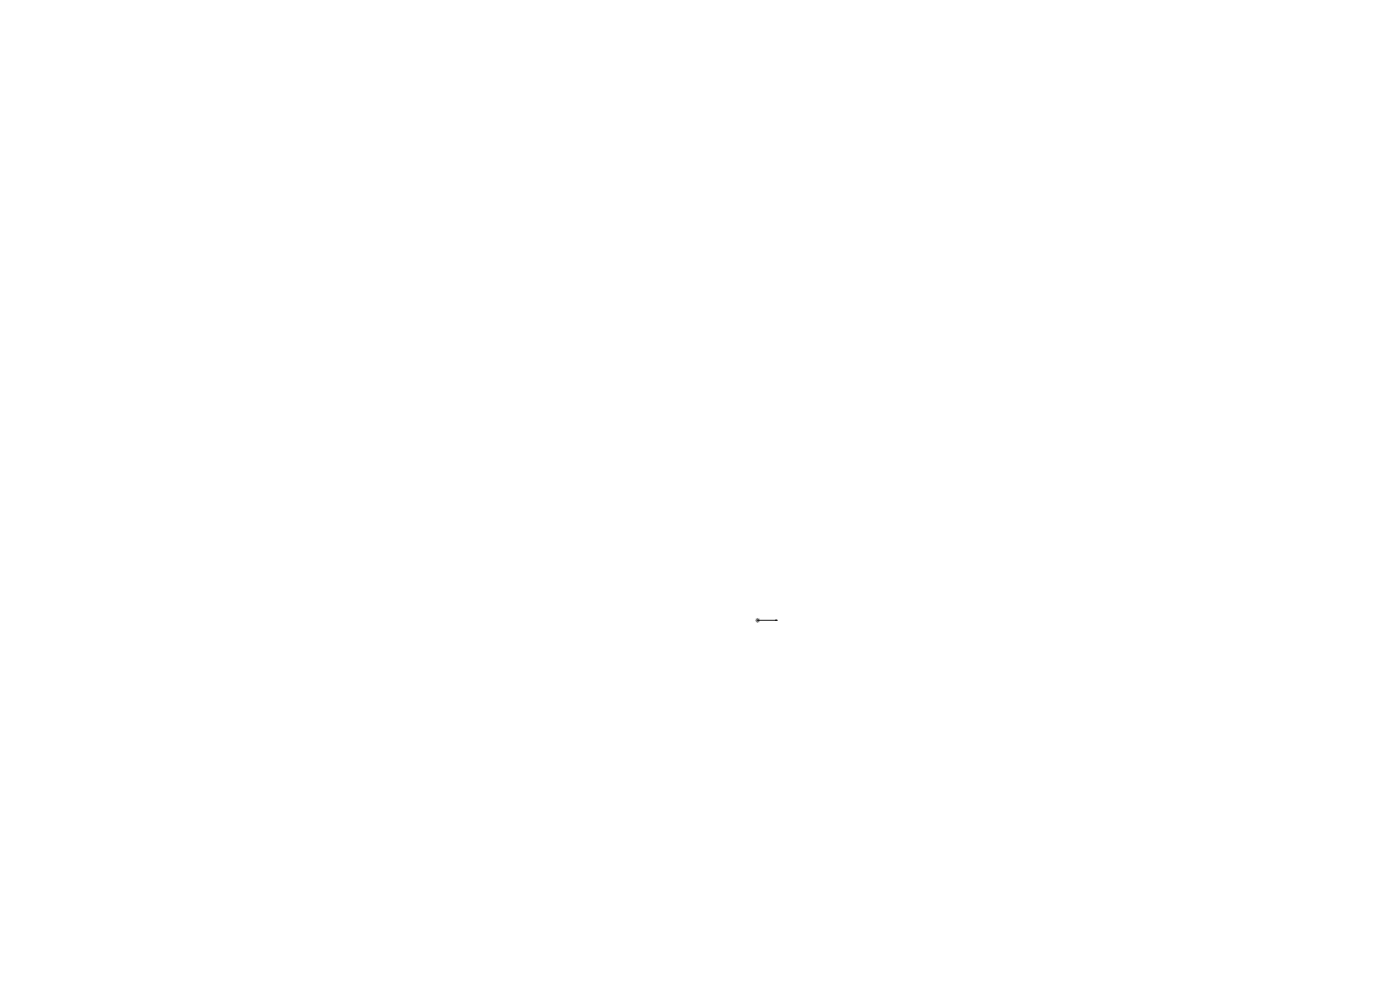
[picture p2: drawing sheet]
<svg xmlns="http://www.w3.org/2000/svg" width="297mm" height="210mm" viewBox="0 0 297 210" stroke-linecap="round" stroke-linejoin="round" font-family="sans-serif">
<path d="M160.6 131.6h.2zM160.7 131.6h.1M160.7 131.6h4.2M164.9 131.6h-.4h.4" fill="none" stroke="#00f" stroke-width=".21"/>
<path d="M160.2 131.6h1M160.4 131.2l.7 .8M160.7 131.1v1M161.1 131.2l-.7 .8" fill="none" stroke="#808080" stroke-width=".21"/>
<path d="M164.5 131.6h.4zM160.6 131.6h.2z" fill="#00f"/>
</svg>
